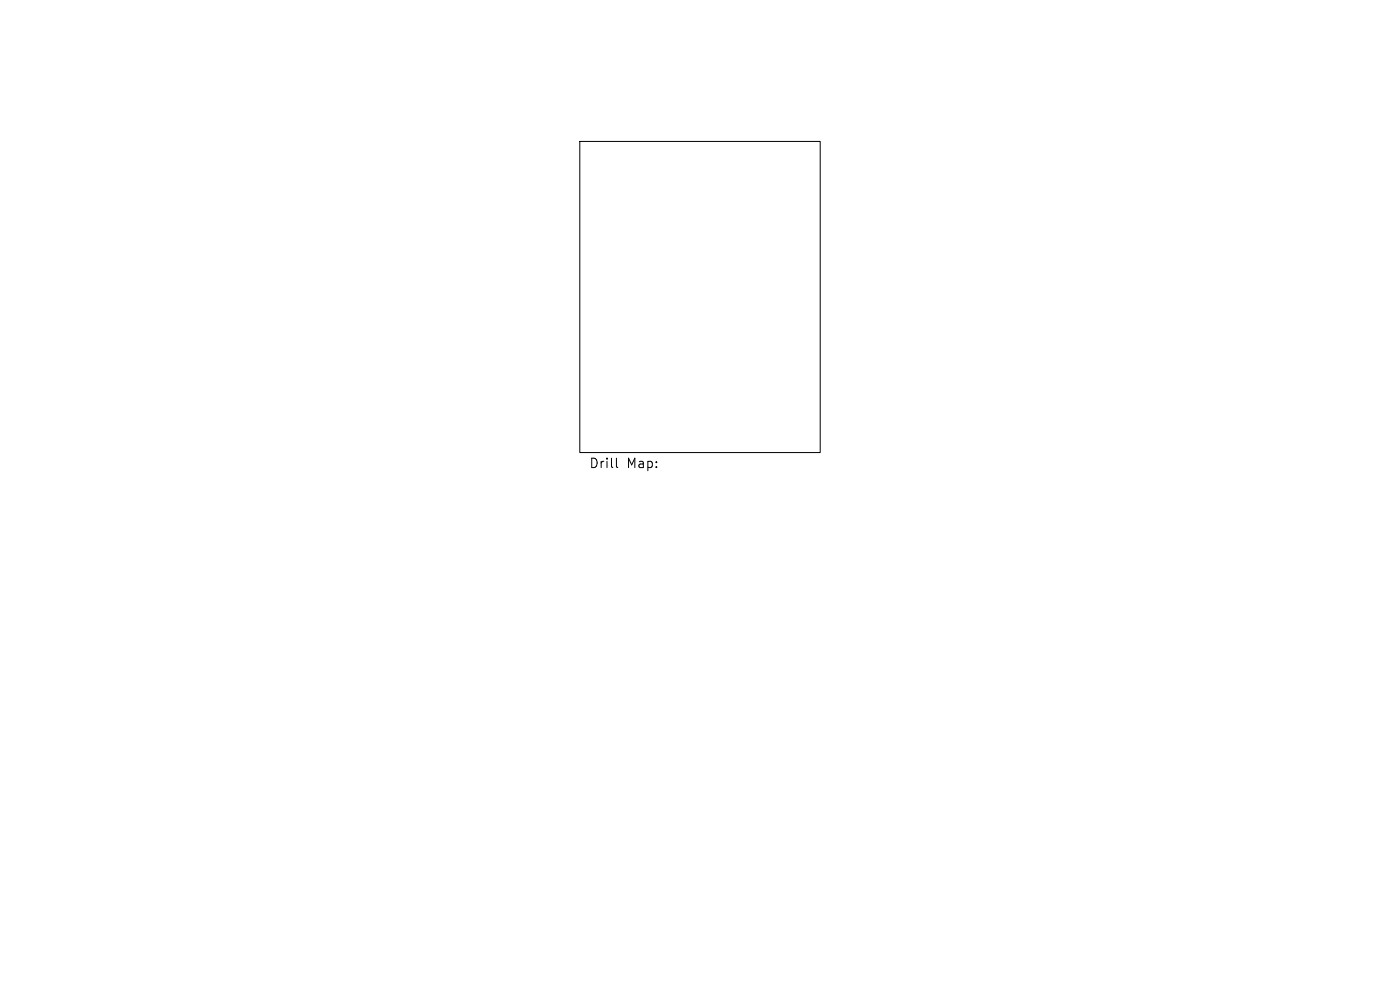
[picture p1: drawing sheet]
<svg xmlns="http://www.w3.org/2000/svg" width="297mm" height="210mm" viewBox="0 0 297 210" stroke-linecap="round" stroke-linejoin="round" font-family="sans-serif">
<defs><g id="words">
<g font-size="2.8">
<text x="124.9" y="99.6">Drill</text>
<text x="132.9" y="99.6">Map:</text>
</g>
</g></defs>
<path d="M123 30h51v66h-51zM130.8 97.2v1.7l.3 .3" fill="none" stroke="#000" stroke-width=".21"/>
<use href="#words"/>
</svg>
